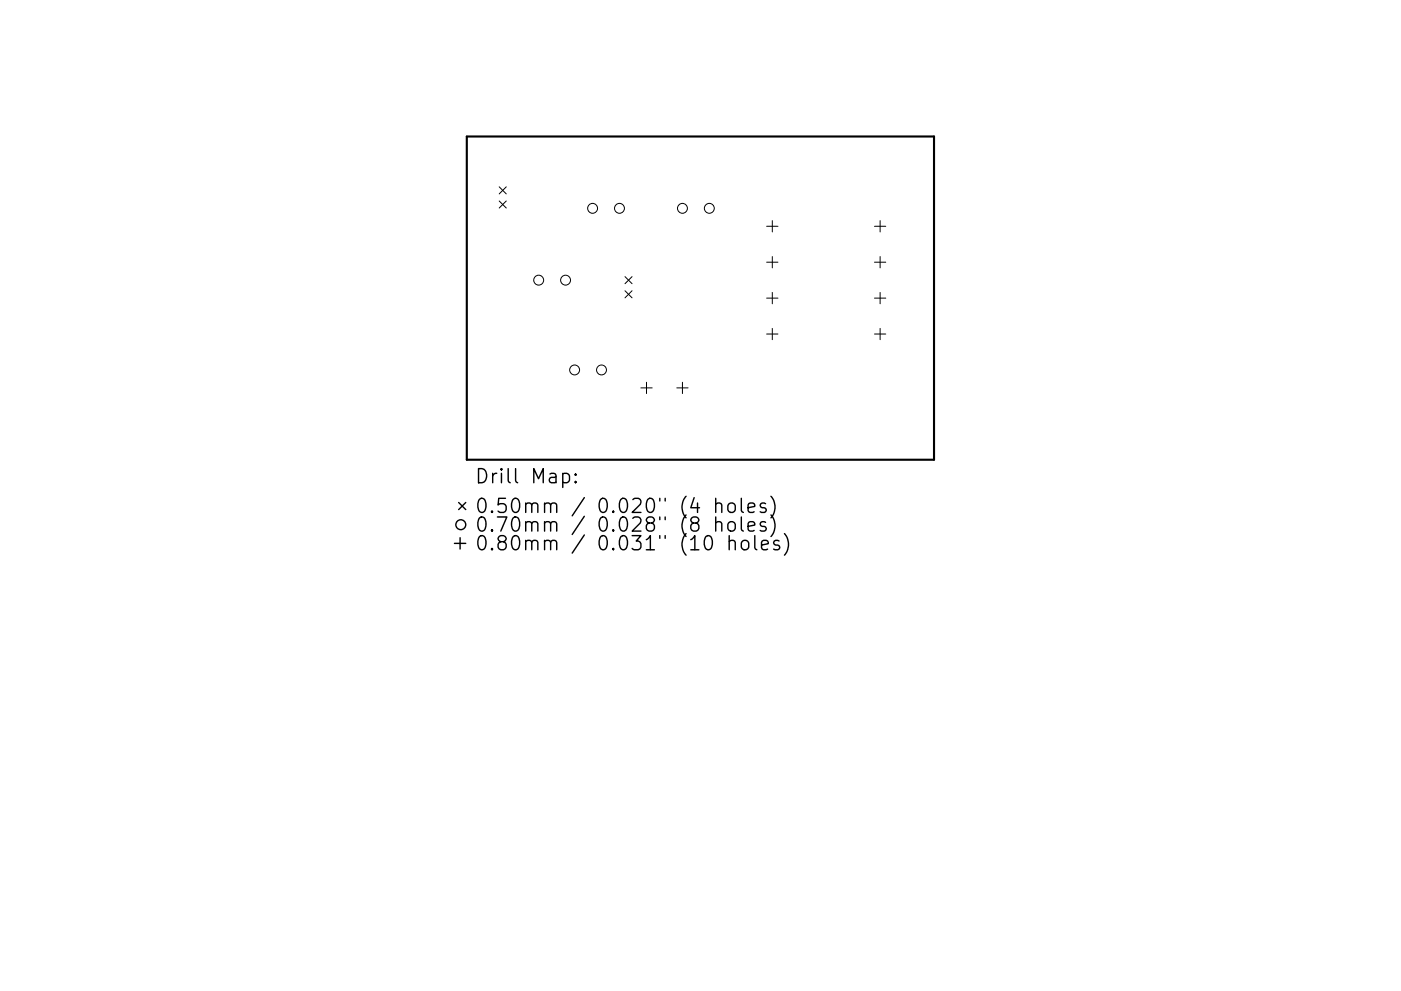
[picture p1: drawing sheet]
<svg xmlns="http://www.w3.org/2000/svg" width="297mm" height="210mm" viewBox="0 0 297 210" stroke-linecap="round" stroke-linejoin="round" font-family="sans-serif">
<path d="M99 29h99v68.5h-99z" fill="none" stroke="#000" stroke-width=".45"/>
<g fill="none" stroke="#000" stroke-width=".21">
<path d="M105.8 39.6l1.5 1.5M107.3 39.6l-1.5 1.5M105.8 42.6l1.5 1.5M107.3 42.6l-1.5 1.5M132.5 58.7l1.5 1.5M134 58.7l-1.5 1.5M162.5 48h2.4M162.5 55.6h2.4M163.7 46.8v2.4M163.7 54.4v2.4M185.4 48h2.4M185.4 55.6h2.4"/>
<path d="M186.6 46.8v2.4M186.6 54.4v2.4M132.5 61.7l1.5 1.5M134 61.7l-1.5 1.5M162.5 63.3h2.4M162.5 70.9h2.4M163.7 62.1v2.4M163.7 69.7v2.4M185.4 63.3h2.4M185.4 70.9h2.4M186.6 62.1v2.4M186.6 69.7v2.4"/>
<path d="M135.9 82.3h2.4M137.1 81.1v2.4M143.5 82.3h2.4M144.7 81.1v2.4"/>
<circle cx="114.2" cy="59.4" r="1.05"/>
<circle cx="119.9" cy="59.4" r="1.05"/>
<circle cx="125.6" cy="44.2" r="1.05"/>
<circle cx="131.3" cy="44.2" r="1.05"/>
<circle cx="144.7" cy="44.2" r="1.05"/>
<circle cx="150.4" cy="44.2" r="1.05"/>
<circle cx="121.8" cy="78.5" r="1.05"/>
<circle cx="127.5" cy="78.5" r="1.05"/>
</g>
<g fill="none" stroke="#000" stroke-width=".3">
<path d="M101.5 99.4a1.58 1.58 0 0 1 1.7 1 1.58 1.58 0 0 1-.6 1.9l-1.1 .1zM106.3 99.4l-.1 .2 .1 .1 .2-.1-.2-.2v.3M107.7 99.4v2.6l.5 .4M109.3 99.4v2.6l.4 .4M96.3 115.3h2.4M97.2 106.6l1.5 1.5M97.5 114.1v2.4M98.7 106.6l-1.5 1.5M101.6 106a.72 .72 0 0 1 .7-.3 .72 .72 0 0 1 .6 .6 1.76 1.76 0 0 1-.6 2.4 .77 .77 0 0 1-.8-.5 2.56 2.56 0 0 1 .1-2.2zM101.6 113.9a.72 .72 0 0 1 .7-.3 .72 .72 0 0 1 .6 .6 1.76 1.76 0 0 1-.6 2.4 .77 .77 0 0 1-.8-.5 2.56 2.56 0 0 1 .1-2.2zM101.7 109.8a.71 .71 0 0 1 1.2 .5 1.76 1.76 0 0 1-.6 2.4 .77 .77 0 0 1-.8-.6 2.34 2.34 0 0 1 .2-2.3zM104.3 108.4l.2 .2-.2 .1-.1-.1 .1-.2v.3"/>
<path d="M104.3 112.4l.2 .1-.2 .2-.1-.2 .1-.1v.3M104.3 116.4l.2 .1-.2 .1-.1-.1 .1-.1v.2M104.5 100.4v2M105.3 100.4a.77 .77 0 0 0-.8 .6M105.5 109.7h2l-1.3 3M106.2 114.9l-.3-.1a.62 .62 0 0 1-.3-.7 .62 .62 0 0 1 .6-.5l.8 .2a.62 .62 0 0 1 .3 .7 .62 .62 0 0 1-.6 .4h-.5l-.6 .6 .1 .9 .5 .2 .8-.1 .3-.4-.1-.9-.5-.3M106.3 100.4v2M107.2 105.7h-1.5l-.1 1.5 .4-.3 1 .1 .3 .4-.1 1-.5 .3h-.7l-.4-.3M108.7 106a.72 .72 0 0 1 .8-.3 .72 .72 0 0 1 .5 .6 1.76 1.76 0 0 1-.5 2.4 .77 .77 0 0 1-.9-.5 2.56 2.56 0 0 1 .1-2.2zM108.7 110a.72 .72 0 0 1 .8-.3 .72 .72 0 0 1 .5 .6 1.76 1.76 0 0 1-.5 2.4 .77 .77 0 0 1-.9-.6 2.56 2.56 0 0 1 .1-2.1zM108.7 113.9a.72 .72 0 0 1 .8-.3 .72 .72 0 0 1 .5 .6 1.76 1.76 0 0 1-.5 2.4 .77 .77 0 0 1-.9-.5 2.56 2.56 0 0 1 .1-2.2zM111.5 107a.75 .75 0 0 1 1.2 .2v1.5"/>
<path d="M111.5 111a.75 .75 0 0 1 1.2 .1v1.6M111.5 114.9a.74 .74 0 0 1 1.2 .2v1.5M111.5 106.7v2M111.5 110.7v2M111.5 114.6v2M112.7 107.2l.5-.5 .7 .2 .1 .3v1.5M112.7 111.1l.5-.4 .7 .1 .1 .3v1.6M112.7 115.1l.5-.5 .7 .2 .1 .3v1.5M113.2 102.4v-3l1 2.2 1-2.2v3M115.5 107a.75 .75 0 0 1 1.2 .2v1.5M115.5 111a.75 .75 0 0 1 1.2 .1v1.6M115.5 114.9a.74 .74 0 0 1 1.2 .2v1.5"/>
<path d="M115.5 106.7v2M115.5 110.7v2M115.5 114.6v2M116.6 100.6l.3-.2 .8 .2 .2 .3v1.5M116.7 107.2l.5-.5 .7 .2 .1 .3v1.5M116.7 111.1l.5-.4 .7 .1 .1 .3v1.6M116.7 115.1l.5-.5 .7 .2 .1 .3v1.5M117.9 101.1l-1 .2a.59 .59 0 0 0-.5 .6 .59 .59 0 0 0 .5 .5l1-.1M119.3 100.6l.9-.2 .5 .6v.9l-.2 .4-.3 .1-.9-.1M119.3 100.4v3M122 102.1l.2 .2-.2 .1-.1-.1 .1-.2v.3M122 100.6l.2 .1-.2 .2-.1-.2 .1-.1v.3"/>
<path d="M123.9 105.6l-2.6 3.8M123.9 109.5l-2.6 3.9M123.9 113.5l-2.6 3.9M127.3 106a.72 .72 0 0 1 .8-.3 .72 .72 0 0 1 .5 .6 1.76 1.76 0 0 1-.6 2.4 .77 .77 0 0 1-.8-.5 2.56 2.56 0 0 1 .1-2.2zM127.3 110a.72 .72 0 0 1 .8-.3 .72 .72 0 0 1 .5 .6 1.76 1.76 0 0 1-.6 2.4 .77 .77 0 0 1-.8-.6 2.56 2.56 0 0 1 .1-2.1zM127.3 113.9a.72 .72 0 0 1 .8-.3 .72 .72 0 0 1 .5 .6 1.76 1.76 0 0 1-.6 2.4 .77 .77 0 0 1-.8-.5 2.56 2.56 0 0 1 .1-2.2zM130 108.4l.2 .2-.2 .1-.1-.1 .1-.2v.3M130 112.4l.2 .1-.2 .2-.1-.2 .1-.1v.3M130 116.4l.2 .1-.2 .1-.1-.1 .1-.1v.2M131.6 106a.72 .72 0 0 1 .7-.3 .72 .72 0 0 1 .6 .6 1.76 1.76 0 0 1-.6 2.4 .77 .77 0 0 1-.8-.5 2.56 2.56 0 0 1 .1-2.2zM131.6 113.9a.72 .72 0 0 1 .7-.3 .72 .72 0 0 1 .6 .6 1.76 1.76 0 0 1-.6 2.4 .77 .77 0 0 1-.8-.5 2.56 2.56 0 0 1 .1-2.2zM131.7 109.8a.71 .71 0 0 1 1.2 .5 1.76 1.76 0 0 1-.6 2.4 .77 .77 0 0 1-.8-.6 2.34 2.34 0 0 1 .2-2.3z"/>
<path d="M134 113.6h1.9l-1 1.2a.81 .81 0 0 1 1 .6v.7l-.3 .4-.3 .1h-.8l-.5-.2M134.2 106l.4-.3h.7a.81 .81 0 0 1 .4 1.3l-1.7 1.7h1.9M134.2 110l.4-.3h.7a.81 .81 0 0 1 .4 1.3l-1.7 1.7h1.9M137 114.5l.9-.9v3M137 116.6h1.7M137.3 106a.72 .72 0 0 1 .8-.3 .72 .72 0 0 1 .5 .6 1.76 1.76 0 0 1-.6 2.4 .77 .77 0 0 1-.8-.5 2.56 2.56 0 0 1 .1-2.2zM137.6 111l-.3-.2a.62 .62 0 0 1-.3-.6 .62 .62 0 0 1 .6-.5l.9 .1a.62 .62 0 0 1 .2 .7 .62 .62 0 0 1-.5 .5l-.9 .1-.3 .4v.6l.6 .6h.6l.5-.6-.1-.8-.4-.3M139.9 105.7v.6M139.9 109.7v.6M139.9 113.6v.6M141 105.7v.6M141 109.7v.6"/>
<path d="M141 113.6v.6M145.5 105.3a3.4 3.4 0 0 0 0 4.6M145.5 109.3a3.4 3.4 0 0 0 0 4.5M145.5 113.2a3.4 3.4 0 0 0 0 4.6M146.5 114.5l.8-.9v3M146.5 116.6h1.7M147 111l-.3-.2a.62 .62 0 0 1-.2-.6 .62 .62 0 0 1 .5-.5l.9 .1a.62 .62 0 0 1 .3 .7 .62 .62 0 0 1-.6 .5h-.6l-.5 .5 .1 .9 .4 .3h.6l.6-.6v-.6l-.6-.5M147.2 105.6l-.7 2.1h1.8M147.9 106.7v2M149.6 113.9a.72 .72 0 0 1 .7-.3 .72 .72 0 0 1 .6 .6 1.76 1.76 0 0 1-.6 2.4 .77 .77 0 0 1-.8-.5 2.56 2.56 0 0 1 .1-2.2zM151.7 107a.74 .74 0 0 1 1.3 .2v1.5M151.7 111a.74 .74 0 0 1 1.3 .1v1.6"/>
<path d="M151.7 105.7v3M151.7 109.7v3M154.6 106.9a.81 .81 0 0 1 1.3 .4v.9a.81 .81 0 0 1-.8 .6 .81 .81 0 0 1-.8-.6v-.9zM154.6 110.8a.81 .81 0 0 1 1.3 .5v.8a.81 .81 0 0 1-.8 .6 .81 .81 0 0 1-.8-.6v-.8zM154.6 114.9a.74 .74 0 0 1 1.3 .2v1.5M154.6 113.6v3M157.2 105.7v2.6l.4 .4M157.2 109.7v2.6l.4 .4M157.3 114.9a.81 .81 0 0 1 .8-.3 .81 .81 0 0 1 .6 .6v.9a.81 .81 0 0 1-.7 .6 .81 .81 0 0 1-.8-.6v-.9zM158.6 107.7l1.4-.3-.1-.5-.9-.2-.4 .5v1.1l.1 .3 .3 .1 .9-.1M158.6 111.7l1.4-.3-.1-.6-.9-.1-.4 .4v1.2l.1 .2 .3 .2 .9-.2M160 113.6v2.6l.5 .4"/>
<path d="M161.5 115.6l1.4-.2-.2-.6-.8-.2-.4 .5v1.1l.1 .3 .3 .1 .8-.1M162.3 106.9l-.7-.2-.4 .5 .1 .4 1 .3 .2 .3-.2 .4-.3 .1-.8-.1M162.3 110.8l-.7-.1-.4 .4 .1 .4 1 .3 .2 .3-.2 .4-.3 .2-.8-.2M163.5 105.3a3.4 3.4 0 0 1 0 4.6M163.5 109.3a3.4 3.4 0 0 1 0 4.5M165.2 114.8l-.7-.2-.5 .5 .2 .4 1 .3 .1 .3-.1 .4-.3 .1-.9-.1M166.3 113.2a3.4 3.4 0 0 1 0 4.6"/>
<circle cx="97.7" cy="111.3" r="1.05"/>
</g>
</svg>
